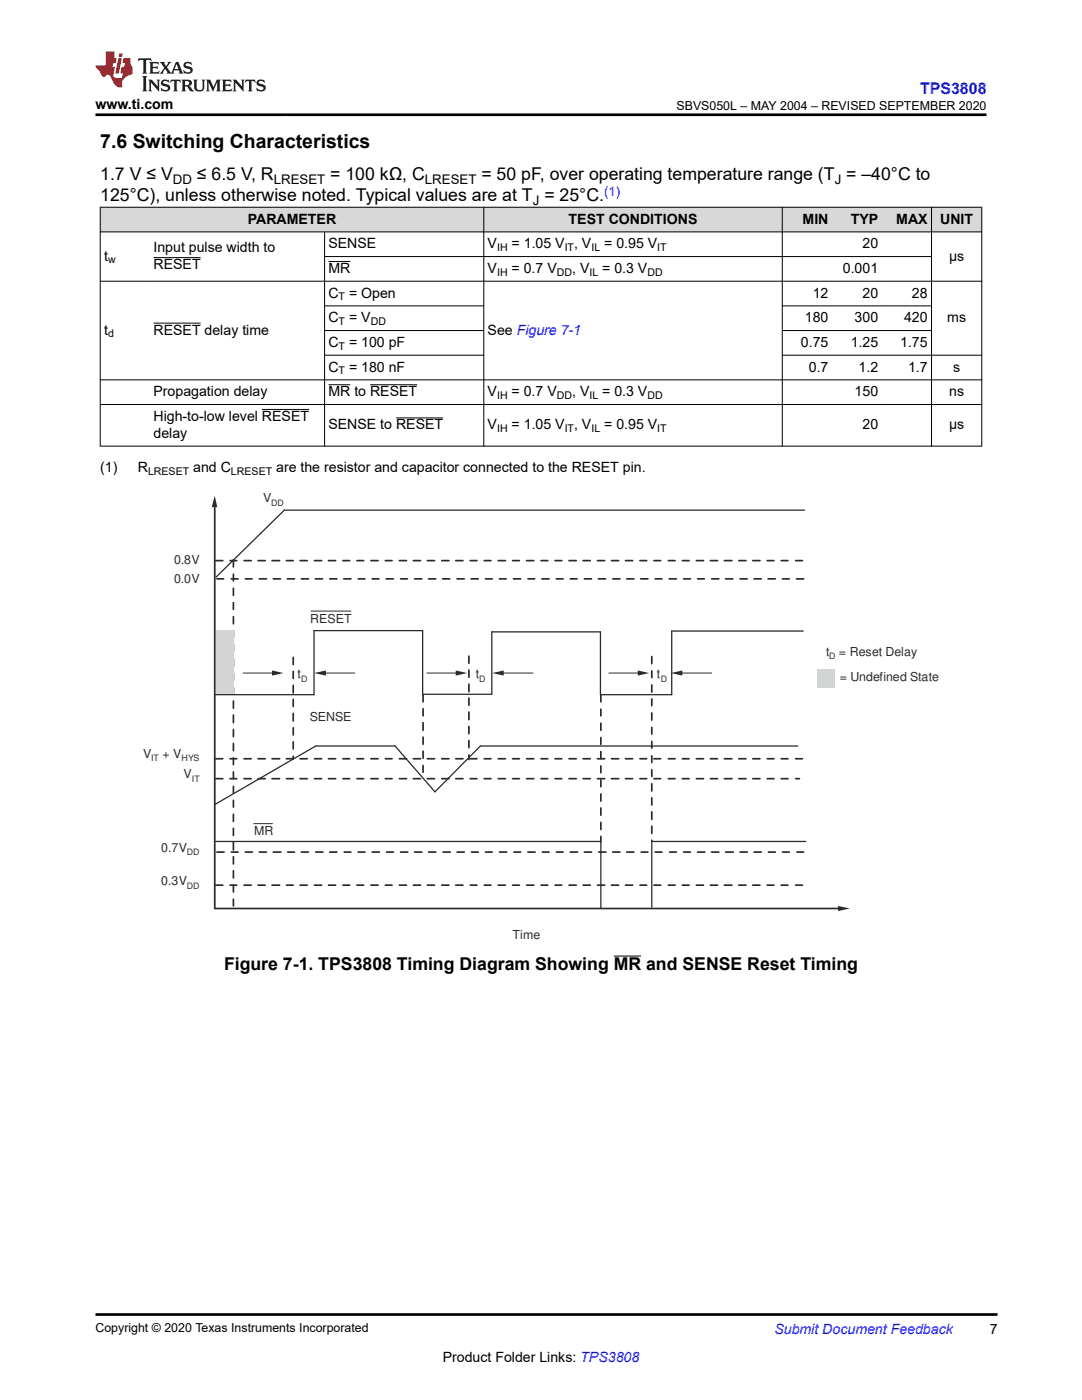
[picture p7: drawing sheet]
<svg xmlns="http://www.w3.org/2000/svg" width="216mm" height="279mm" viewBox="0 0 216 279" stroke-linecap="round" stroke-linejoin="round" font-family="sans-serif">
<defs><g id="words">
<text font-size="3.9" x="20" y="29.5">7.6 Switching Characteristics</text>
<g font-size="3.5">
<text x="20" y="36">1.7 V ≤ V</text>
<text x="39.3" y="36">≤ 6.5 V, R</text>
<text x="65.9" y="36">= 100 kΩ, C</text>
<text x="96.1" y="36">= 50 pF, over operating temperature range (T = –40°C to</text>
<text x="20" y="40.2">125°C), unless otherwise noted. Typical values are at T = 25°C.</text>
<text x="44.7" y="193.7">Figure 7-1. TPS3808 Timing Diagram Showing MR and SENSE Reset Timing</text>
</g>
<text font-size="3.2" fill="#00f" x="183.6" y="18.7">TPS3808</text>
<g font-size="2.8">
<text x="19.1" y="21.8">www.ti.com</text>
<text x="49.4" y="44.6">PARAMETER</text>
<text x="113.5" y="44.6">TEST CONDITIONS</text>
<text x="160.1" y="44.6">MIN</text>
<text x="169.8" y="44.6">TYP</text>
<text x="178.8" y="44.6">MAX</text>
<text x="187.6" y="44.6">UNIT</text>
<text x="20.8" y="52">t</text>
<text x="30.6" y="53.7">RESET</text>
<text x="30.6" y="50.3">Input pulse width to</text>
<text x="65.5" y="49.6">SENSE</text>
<text x="97.3" y="49.6">V</text>
<text x="102.1" y="49.6">= 1.05 V , V</text>
<text x="120.6" y="49.6">= 0.95 V</text>
<text x="172.1" y="49.6">20</text>
<text x="189.4" y="52">μs</text>
<text x="65.5" y="54.5">MR</text>
<text x="65.5" y="59.4">C</text>
<text x="69.7" y="59.4">= Open</text>
<text x="97.3" y="54.5">V</text>
<text x="102.1" y="54.5">= 0.7 V</text>
<text x="114.2" y="54.5">, V</text>
<text x="120.2" y="54.5">= 0.3 V</text>
<text x="162.2" y="59.4">12</text>
<text x="168.2" y="54.5">0.001</text>
<text x="172.1" y="59.4">20</text>
<text x="182" y="59.4">28</text>
<text x="65.5" y="64.3">C</text>
<text x="69.7" y="64.3">= V</text>
<text x="160.6" y="64.3">180</text>
<text x="170.5" y="64.3">300</text>
<text x="180.4" y="64.3">420</text>
<text x="189" y="64.3">ms</text>
<text x="20.8" y="66.8">t</text>
<text x="30.6" y="66.8">RESET delay time</text>
<text x="65.5" y="69.2">C</text>
<text x="69.7" y="69.2">= 100 pF</text>
<text x="97.3" y="66.8">See Figure 7-1</text>
<text x="159.8" y="69.2">0.75</text>
<text x="169.8" y="69.2">1.25</text>
<text x="179.6" y="69.2">1.75</text>
<text x="65.5" y="74.2">C</text>
<text x="69.7" y="74.2">= 180 nF</text>
<text x="161.4" y="74.2">0.7</text>
<text x="171.3" y="74.2">1.2</text>
<text x="181.2" y="74.2">1.7</text>
<text x="190.2" y="74.2">s</text>
<text x="30.6" y="79.1">Propagation delay</text>
<text x="65.5" y="79.1">MR to RESET</text>
<text x="97.3" y="79.1">V</text>
<text x="102.1" y="79.1">= 0.7 V</text>
<text x="114.2" y="79.1">, V</text>
<text x="120.2" y="79.1">= 0.3 V</text>
<text x="170.5" y="79.1">150</text>
<text x="189.4" y="79.1">ns</text>
<text x="30.6" y="87.4">delay</text>
<text x="30.6" y="84">High-to-low level RESET</text>
<text x="65.5" y="85.7">SENSE to RESET</text>
<text x="97.3" y="85.7">V</text>
<text x="102.1" y="85.7">= 1.05 V , V</text>
<text x="120.6" y="85.7">= 0.95 V</text>
<text x="172.1" y="85.7">20</text>
<text x="189.4" y="85.7">μs</text>
<text x="20" y="94.2">(1)</text>
<text x="27.5" y="94.2">R</text>
<text x="38.6" y="94.2">and C</text>
<text x="55.1" y="94.2">are the resistor and capacitor connected to the RESET pin.</text>
<text x="197.5" y="266.1">7</text>
<text x="88.3" y="271.7">Product Folder Links: TPS3808</text>
</g>
<text font-size="2.8" fill="#00f" x="154.5" y="266.2">Submit Document Feedback</text>
<g font-size="2.6">
<text x="34.5" y="36.7">DD</text>
<text x="54.6" y="36.7">LRESET</text>
<text x="84.8" y="36.7">LRESET</text>
<text x="106.3" y="40.9">J</text>
<text x="166.6" y="36.7">J</text>
</g>
<text font-size="2.6" fill="#00f" x="120.5" y="39">(1)</text>
<g font-size="2.5">
<text x="135" y="21.9">SBVS050L – MAY 2004 – REVISED SEPTEMBER 2020</text>
<text x="19.1" y="265.9">Copyright © 2020 Texas Instruments Incorporated</text>
</g>
<g font-size="2.5" fill="#2b292a">
<text x="52.5" y="100.3">V</text>
<text x="34.7" y="112.5">0.8V</text>
<text x="34.7" y="116.4">0.0V</text>
<text x="61.9" y="124.3">RESET</text>
<text x="164.9" y="130.8">t</text>
<text x="167.4" y="130.8">= Reset Delay</text>
<text x="59.4" y="135.3">t</text>
<text x="94.9" y="135.3">t</text>
<text x="131.1" y="135.3">t</text>
<text x="167.6" y="135.8">= Undefined State</text>
<text x="61.8" y="143.9">SENSE</text>
<text x="28.5" y="151.3">V</text>
<text x="32.4" y="151.3">+ V</text>
<text x="36.6" y="155.3">V</text>
<text x="50.7" y="166.6">MR</text>
<text x="32.2" y="170">0.7V</text>
<text x="32.2" y="176.7">0.3V</text>
<text x="102.3" y="187.3">Time</text>
</g>
<g font-size="2.1">
<text x="21.6" y="52.6">w</text>
<text x="99.2" y="50.1">IH</text>
<text x="112.7" y="50.1">IT</text>
<text x="118" y="50.1">IL</text>
<text x="131.1" y="50.1">IT</text>
<text x="67.6" y="60">T</text>
<text x="99.2" y="55">IH</text>
<text x="111.1" y="55">DD</text>
<text x="117.6" y="55">IL</text>
<text x="129.2" y="55">DD</text>
<text x="67.6" y="64.9">T</text>
<text x="74" y="64.9">DD</text>
<text x="21.6" y="67.3">d</text>
<text x="67.6" y="69.8">T</text>
<text x="67.6" y="74.7">T</text>
<text x="99.2" y="79.6">IH</text>
<text x="111.1" y="79.6">DD</text>
<text x="117.6" y="79.6">IL</text>
<text x="129.2" y="79.6">DD</text>
<text x="99.2" y="86.3">IH</text>
<text x="112.7" y="86.3">IT</text>
<text x="118" y="86.3">IL</text>
<text x="131.1" y="86.3">IT</text>
<text x="29.5" y="94.8">LRESET</text>
<text x="46.1" y="94.8">LRESET</text>
</g>
<g font-size="1.8" fill="#2b292a">
<text x="54.1" y="101">DD</text>
<text x="165.4" y="131.5">D</text>
<text x="60.1" y="136">D</text>
<text x="95.6" y="136">D</text>
<text x="131.8" y="136">D</text>
<text x="30.1" y="151.9">IT</text>
<text x="36.2" y="151.9">HYS</text>
<text x="38.3" y="156">IT</text>
<text x="37.3" y="170.6">DD</text>
<text x="37.3" y="177.3">DD</text>
</g>
</g></defs>
<g fill="#d8d8d8">
<path d="M20 41.4h175.9v4.9h-175.9z" fill-rule="evenodd"/>
<path d="M20.1 41.4h76.4v4.8h-76.4z" fill-rule="evenodd"/>
<path d="M96.6 41.4h59.4v4.8h-59.4z" fill-rule="evenodd"/>
<path d="M156.2 41.4h9.8v4.8h-9.8z" fill-rule="evenodd"/>
<path d="M166 41.4h9.9v4.8h-9.9z" fill-rule="evenodd"/>
<path d="M175.9 41.4h9.9v4.8h-9.9z" fill-rule="evenodd"/>
<path d="M185.9 41.4h9.9v4.8h-9.9z" fill-rule="evenodd"/>
</g>
<g fill="none" stroke="#000" stroke-width=".2">
<path d="M19.9 41.4h176.1M19.9 46.3h176.1M19.9 56.1h176.1M20 41.3v47.8M30.6 51.4h9.4M64.7 51.2h121.2M64.8 46.2v42.9M65.5 52.2h4.4M96.5 41.3v47.8M156.1 41.3v47.8M185.9 41.3v47.8M195.9 41.3v47.8"/>
<path d="M30.6 64.5h9.4M64.7 61h31.9M64.7 70.9h31.9M64.7 66h31.9M65.5 76.8h4.4M73.8 76.8h9.5M156 61h29.9M156 70.9h40M156 66h29.9M196 75.8h-176.1M19.9 80.7h176.1M19.9 89h176.1"/>
<path d="M52.3 81.7h9.4M79 83.4h9.4"/>
</g>
<path d="M62.7 134.3l2.3-.5v1z" fill-rule="evenodd" fill="#2b292a"/>
<path d="M64.2 134.3h6.6" fill="none" stroke="#2b292a" stroke-width=".2"/>
<path d="M42.8 101.3v80h124.7" fill="none" stroke="#2b292a" stroke-width=".34"/>
<g fill="#2b292a">
<path d="M42.8 98.9l.6 2.3h-1.1z" fill-rule="evenodd"/>
<path d="M167.2 180.8l2.4 .5-2.4 .5z" fill-rule="evenodd"/>
</g>
<g fill="none" stroke="#2b292a" stroke-width=".34">
<path d="M43 111.9h1.5M43.3 115.5h1.3M45.9 111.9h1.4M46.2 115.5h1.3M46.6 111.7v1.5M46.6 114.6v1.3M46.6 117.4v1.4M48.7 111.9h1.4M48.9 115.5h1.4M51.5 111.9h1.4M51.7 115.5h1.5M54.3 111.9h1.5"/>
<path d="M54.5 115.5h1.5M57.2 111.9h1.3M57.3 115.5h1.5M59.9 111.9h1.4M60.1 115.5h1.5M62.7 111.9h1.5M62.9 115.5h1.5M65.5 111.9h1.5M65.8 115.5h1.4M68.4 111.9h1.4M68.6 115.5h1.4M71.2 111.9h1.4"/>
<path d="M71.5 115.5h1.3M74 111.9h1.4M74.3 115.5h1.3M76.9 111.9h1.3M77.1 115.5h1.4M79.7 111.9h1.4M79.9 115.5h1.4M82.5 111.9h1.4M82.7 115.5h1.5M85.3 111.9h1.4M85.5 115.5h1.5M88.1 111.9h1.5"/>
<path d="M88.3 115.5h1.5M90.9 111.9h1.5M91.2 115.5h1.4M93.8 111.9h1.4M94 115.5h1.4M96.6 111.9h1.4M96.9 115.5h1.3M99.4 111.9h1.4M99.7 115.5h1.3M102.3 111.9h1.3M102.5 115.5h1.4M105.1 111.9h1.4"/>
<path d="M105.3 115.5h1.4M108 111.9h1.3M108.1 115.5h1.5M110.8 111.9h1.3M111 115.5h1.4M113.5 111.9h1.5M113.8 115.5h1.4M116.3 111.9h1.5M116.6 115.5h1.4M119.2 111.9h1.5M119.4 115.5h1.4M122 111.9h1.5"/>
<path d="M122.3 115.5h1.4M124.8 111.9h1.4M125.1 115.5h1.4M127.7 111.9h1.3M127.9 115.5h1.4M130.5 111.9h1.3M130.7 115.5h1.4M133.4 111.9h1.3M133.5 115.5h1.5M136.2 111.9h1.3M136.4 115.5h1.4M138.9 111.9h1.5"/>
<path d="M139.2 115.5h1.4M141.7 111.9h1.5M142 115.5h1.4M144.5 111.9h1.6M144.8 115.5h1.4M147.4 111.9h1.5M147.7 115.5h1.4M150.2 111.9h1.4M150.5 115.5h1.4M153.1 111.9h1.3M153.3 115.5h1.4M155.9 111.9h1.3"/>
<path d="M156.1 115.5h1.4M158.8 111.9h1.3M158.9 115.5h1.5M46.6 120.3v1.3M46.6 123.1v1.4M46.6 125.9v1.4M46.6 128.6v1.5M46.6 131.5v1.5M46.6 134.3v1.5M46.6 137.2v1.4M46.6 139.9v1.4M58.5 131.2v1.4"/>
<path d="M58.5 134v1.4M58.5 136.8v1.5M58.5 139.6v1.4M84.4 138.6v1.5M93.6 130.9v1.5M93.6 133.7v1.5M93.6 136.5v1.5M93.6 139.3v1.5M119.9 138.7v1.4M130.1 131v1.5M130.1 133.9v1.4M130.1 136.7v1.4"/>
<path d="M130.1 139.5v1.3M43 151.4h1.5M43 155.4h1.5M45.9 151.4h1.4M45.9 155.4h1.4M46.6 142.7v1.5M46.6 145.6v1.4M46.6 148.4v1.4M46.6 151.3v1.3M46.6 154v1.4M46.6 156.9v1.4M46.6 159.7v1.4"/>
<path d="M48.7 151.4h1.4M48.7 155.4h1.4M51.5 151.4h1.4M51.5 155.4h1.4M54.3 151.4h1.5M54.3 155.4h1.5M57.2 155.4h1.3M58.5 150.9v.5h-1.3M58.5 142.4v1.5M58.5 145.2v1.5M58.5 148v1.5M59.9 151.4h1.4"/>
<path d="M59.9 155.4h1.4M62.7 151.4h1.5M62.7 155.4h1.5M65.5 151.4h1.5M65.5 155.4h1.5M68.4 151.4h1.4M68.4 155.4h1.4M71.2 151.4h1.4M71.2 155.4h1.4M74 151.4h1.4M74 155.4h1.4M76.9 151.4h1.3"/>
<path d="M76.9 155.4h1.3M79.7 151.4h1.4M79.7 155.4h1.4M82.5 151.4h1.4M82.5 155.4h1.4M84.4 141.4v1.5M84.4 144.2v1.6M84.4 147.1v1.4M84.4 149.9v1.4M84.4 152.8v1.3M85.3 151.4h1.4M85.3 155.4h1.4"/>
<path d="M88.1 151.4h1.5M88.1 155.4h1.5M90.9 151.4h1.5M90.9 155.4h1.5M93.6 142.1v1.5M93.6 145v1.4M93.6 147.8v1.4M93.6 150.7v.9M93.8 151.4h1.4M93.8 155.4h1.4M96.6 151.4h1.4M96.6 155.4h1.4"/>
<path d="M99.4 151.4h1.4M99.4 155.4h1.4M102.3 151.4h1.3M102.3 155.4h1.3M105.1 151.4h1.4M105.1 155.4h1.4M108 151.4h1.3M108 155.4h1.3M110.8 151.4h1.3M110.8 155.4h1.3M113.5 151.4h1.5M113.5 155.4h1.5"/>
<path d="M116.3 151.4h1.5M116.3 155.4h1.5M119.2 151.4h1.5M119.2 155.4h1.5M119.9 141.5v1.4M119.9 144.3v1.5M119.9 147.2v1.3M119.9 150v1.4M119.9 152.9v1.3M119.9 155.7v1.3M119.9 158.5v1.4M122 151.4h1.5"/>
<path d="M122 155.4h1.5M124.8 151.4h1.4M124.8 155.4h1.4M127.7 151.4h1.3M127.7 155.4h1.3M130.1 142.3v1.4M130.1 145.2v1.3M130.1 148v1.3M130.1 150.8v1.4M130.1 153.6v1.4M130.1 156.4v1.5M130.1 159.2v1.5"/>
<path d="M130.5 151.4h1.3M130.5 155.4h1.3M133.4 151.4h1.3M133.4 155.4h1.3M136.2 151.4h1.3M136.2 155.4h1.3M138.9 151.4h1.5M138.9 155.4h1.5M141.7 151.4h1.5M141.7 155.4h1.5M144.5 151.4h1.6M144.5 155.4h1.6"/>
<path d="M147.4 151.4h1.5M147.4 155.4h1.5M150.2 151.4h1.4M150.2 155.4h1.4M153.1 151.4h1.3M153.1 155.4h1.3M155.9 151.4h1.3M155.9 155.4h1.3M158.8 151.4h1.3M158.8 155.4h.7M43 176.7h1.5M43.3 170h1.4"/>
<path d="M45.9 176.7h1.4M46.2 170h1.3M46.6 162.5v1.5M46.6 165.3v1.4M46.6 168.1v1.5M46.6 171v1.4M46.6 173.8v1.4M46.6 176.7v1.3M46.6 179.4v1.4M48.7 176.7h1.4M48.9 170h1.5M51.5 176.7h1.4"/>
<path d="M51.7 170h1.5M54.3 176.7h1.5M54.5 170h1.6M57.2 176.7h1.3M57.4 170h1.4M59.9 176.7h1.4M60.1 170h1.5M62.7 176.7h1.5M63 170h1.4M65.5 176.7h1.5M65.8 170h1.4M68.4 176.7h1.4"/>
<path d="M68.7 170h1.3M71.2 176.7h1.4M71.5 170h1.3M74 176.7h1.4M74.3 170h1.4M76.9 176.7h1.3M77.1 170h1.4M79.7 176.7h1.4M79.9 170h1.5M82.5 176.7h1.4M82.7 170h1.5M85.3 176.7h1.4"/>
<path d="M85.5 170h1.5M88.1 176.7h1.5M88.4 170h1.4M90.9 176.7h1.5M91.2 170h1.4M93.8 176.7h1.4M94.1 170h1.3M96.6 176.7h1.4M96.9 170h1.3M99.4 176.7h1.4M99.7 170h1.4M102.3 176.7h1.3"/>
<path d="M102.5 170h1.4M105.1 176.7h1.4M105.3 170h1.5M108 176.7h1.3M108.2 170h1.4M110.8 176.7h1.3M111 170h1.4M113.5 176.7h1.5M113.8 170h1.4M116.3 176.7h1.5M116.6 170h1.4M119.2 176.7h1.5"/>
<path d="M119.5 170h1.4M119.9 161.2v1.5M119.9 164.1v1.5M119.9 166.9v1.1M122 176.7h1.5M122.3 170h1.4M124.8 176.7h1.4M125.1 170h1.4M127.7 176.7h1.3M127.9 170h1.4M130.1 162v1.5M130.1 164.9v1.4"/>
<path d="M130.1 167.7v.1M130.5 176.7h1.3M130.7 170h1.4M133.4 176.7h1.3M133.6 170h1.4M136.2 176.7h1.3M136.4 170h1.4M138.9 176.7h1.5M139.2 170h1.4M141.7 176.7h1.5M142 170h1.4M144.5 176.7h1.6"/>
<path d="M144.8 170h1.5M147.4 176.7h1.5M147.7 170h1.4M150.2 176.7h1.4M150.5 170h1.4M153.1 176.7h1.3M153.3 170h1.4M155.9 176.7h1.3M156.1 170h1.4M158.8 176.7h1.3M159 170h1.4"/>
</g>
<path d="M160.5 101.8h-103.8l-13.6 13.4M160.3 125.9h-26.3v12.7h-14.2v-12.5h-21.7v12.5h-13.8v-12.7h-21.6v12.7h-19.8M159.2 148.9h-63.4l-9 9.1-8-9.1h-15.8l-20.2 11.7M43 167.9h76.9v13.3M160.8 167.9h-30.7v13.2" fill="none" stroke="#2b292a" stroke-width=".25"/>
<path d="M62.1 122h7.9M50.6 164.4h3.8" fill="none" stroke="#2b292a" stroke-width=".2"/>
<g fill="#d2d4d5">
<path d="M43.1 125.9h3.5v12.7h-3.5z" fill-rule="evenodd"/>
<path d="M163.1 133.6h3.5v3.8h-3.5z" fill-rule="evenodd"/>
</g>
<path d="M98.2 134.3l2.3-.5v1z" fill-rule="evenodd" fill="#2b292a"/>
<path d="M99.7 134.3h6.6" fill="none" stroke="#2b292a" stroke-width=".2"/>
<path d="M133.9 134.3l2.3-.5v1z" fill-rule="evenodd" fill="#2b292a"/>
<path d="M135.3 134.3h6.7" fill="none" stroke="#2b292a" stroke-width=".2"/>
<path d="M90.9 133.8l2.3 .5-2.3 .5z" fill-rule="evenodd" fill="#2b292a"/>
<path d="M85.2 134.3h6.7" fill="none" stroke="#2b292a" stroke-width=".2"/>
<path d="M127.3 133.8l2.2 .5-2.2 .5z" fill-rule="evenodd" fill="#2b292a"/>
<path d="M121.5 134.3h6.7" fill="none" stroke="#2b292a" stroke-width=".2"/>
<path d="M54.3 133.8l2.3 .5-2.3 .5z" fill-rule="evenodd" fill="#2b292a"/>
<path d="M48.5 134.3h6.7" fill="none" stroke="#2b292a" stroke-width=".2"/>
<path d="M122.5 190.8h5.4" fill="none" stroke="#000" stroke-width=".2"/>
<path d="M27.7 11.6l-.2 .6 .5-.2h.6v.1v2.2l-.2 .4h1l-.2-.4v-2.2v-.1h.5l.5 .2-.1-.6zM29.8 12.4l.2 .3v1.6l-.2 .4h1.9l.1-.6a1.08 1.08 0 0 1-1.3 .2v-.7h.6l.4 .2v-.7l-.4 .2h-.6v-.5l.2-.2a1 1 0 0 1 1 .3l-.1-.5zM31.8 12.4l1 1.1-1 1.2h.9l-.2-.2 .4-.8 .5 .8-.2 .2h1.6l-.2-.2 .1-.5h1l.1 .5-.1 .2h.9l-.2-.4-.8-1.9h-.5l-1 2.1-.8-1.1 .9-1h-.8l.2 .2-.5 .6-.3-.6 .1-.2zM35.2 12.8l.4 1h-.8zM36.8 12.5a.65 .65 0 0 0-.2 .7 .65 .65 0 0 0 .6 .5l.7 .1 .1 .3a.79 .79 0 0 1-.7 .4 .79 .79 0 0 1-.7-.5l.1 .7 .2-.1a.93 .93 0 0 0 1.1 0 .93 .93 0 0 0 .4-.9 1.46 1.46 0 0 0-1.2-.6l-.1-.3a1.09 1.09 0 0 1 1.2 .2l-.2-.6-.1 .1-.6-.2zM28.4 15.2l.2 .4v2.2l-.2 .4h1l-.2-.4v-2.2l.2-.4zM29.6 15.9l.2 .4v1.5l-.2 .4h.8l-.3-.4v-1.3l1.7 1.8v-2l.2-.4h-.8l.2 .2 .1 1.1-1.2-1.3zM32.3 16a.65 .65 0 0 0-.2 .8 .65 .65 0 0 0 .7 .4l.6 .2 .1 .2a.79 .79 0 0 1-.7 .4 .79 .79 0 0 1-.7-.5l.1 .7 .2-.1a.93 .93 0 0 0 1.1 .1 .93 .93 0 0 0 .4-1 1.46 1.46 0 0 0-1.2-.5l-.1-.4a1.09 1.09 0 0 1 1.2 .2l-.2-.6-.1 .1-.6-.1zM34.1 15.9l-.1 .6a.63 .63 0 0 1 .7-.3l.1 1.6-.3 .4h1l-.2-.4v-1.6a.66 .66 0 0 1 .8 .3l-.1-.6zM36.2 15.9l.2 .4v1.5l-.2 .4h.9l-.2-.2v-.7h.5l.1 .2a.79 .79 0 0 0 1.2 .6l-1-.9a.61 .61 0 0 0 .6-.6 .61 .61 0 0 0-.5-.7zM36.9 16.2h.2a.47 .47 0 0 1 .5 .1 .47 .47 0 0 1 .1 .5l-.2 .1-.6 .1zM38.5 15.9l.2 .2a2.27 2.27 0 0 0 .4 2 1.04 1.04 0 0 0 1.7-.7v-1.3l.2-.2h-.8l.2 .4v1.1a.6 .6 0 0 1-.6 .6 .6 .6 0 0 1-.6-.6v-1.1l.3-.4zM41.1 15.9l.2 .4v1.5l-.2 .4h.7l-.2-.4v-1.4l.9 1.9 .8-1.9v1.4l-.2 .4h1l-.3-.4v-1.5l.3-.4h-.8l-.7 1.5-.7-1.5zM44.3 15.9l.2 .4v1.5l-.2 .4h1.9l.1-.6a1.09 1.09 0 0 1-1.3 .2v-.7h.6l.4 .2v-.6l-.4 .2h-.6v-.6l.2-.1a1.01 1.01 0 0 1 1 .3l-.1-.6zM46.4 15.9l.3 .4v1.5l-.3 .4h.8l-.2-.4v-1.3l1.6 1.8v-2l.2-.4h-.7l.2 .2v1.1l-1.2-1.3zM49 15.9l-.1 .6a.63 .63 0 0 1 .8-.3v1.6l-.3 .4h1l-.2-.4v-1.6a.66 .66 0 0 1 .8 .3l-.1-.6zM51.4 16a.65 .65 0 0 0-.2 .8 .65 .65 0 0 0 .6 .4l.6 .2 .2 .2a.79 .79 0 0 1-.8 .4 .79 .79 0 0 1-.6-.5l.1 .7 .2-.1a.93 .93 0 0 0 1 .1 .93 .93 0 0 0 .5-1 1.46 1.46 0 0 0-1.3-.5l-.1-.4a1.09 1.09 0 0 1 1.3 .2l-.2-.6-.2 .1-.5-.1z" fill="#231f20"/>
<path d="M21.1 10.3v2.7h-2v.4l.9 1a.95 .95 0 0 0 .9 .9 .59 .59 0 0 1 .6-.4 .59 .59 0 0 1 .5 .3l.4 .8a1.59 1.59 0 0 0 2.1 1.4 1.61 1.61 0 0 1 1-2.3l1-.3-.1-1.5a1.59 1.59 0 0 1-.4-1.7h-1.4l-.2 .9h.5l-.1 .9h-.5l-.2 .9v.3l.4 .1-.2 .9h-.6a.73 .73 0 0 1-1.1-.7l.3-1.5h-.5l.2-.9h.5l.2-.9h-.5v-1.3zM23.6 11.6l-.6 3.1h.7l.6-3.1zM23.8 10.7l-.1 .6h.7l.1-.6z" fill="#ed1c24"/>
<path d="M19.1 22.9h177.8M19 262.3h180" fill="none" stroke="#000" stroke-width=".53"/>
<use href="#words"/>
</svg>
